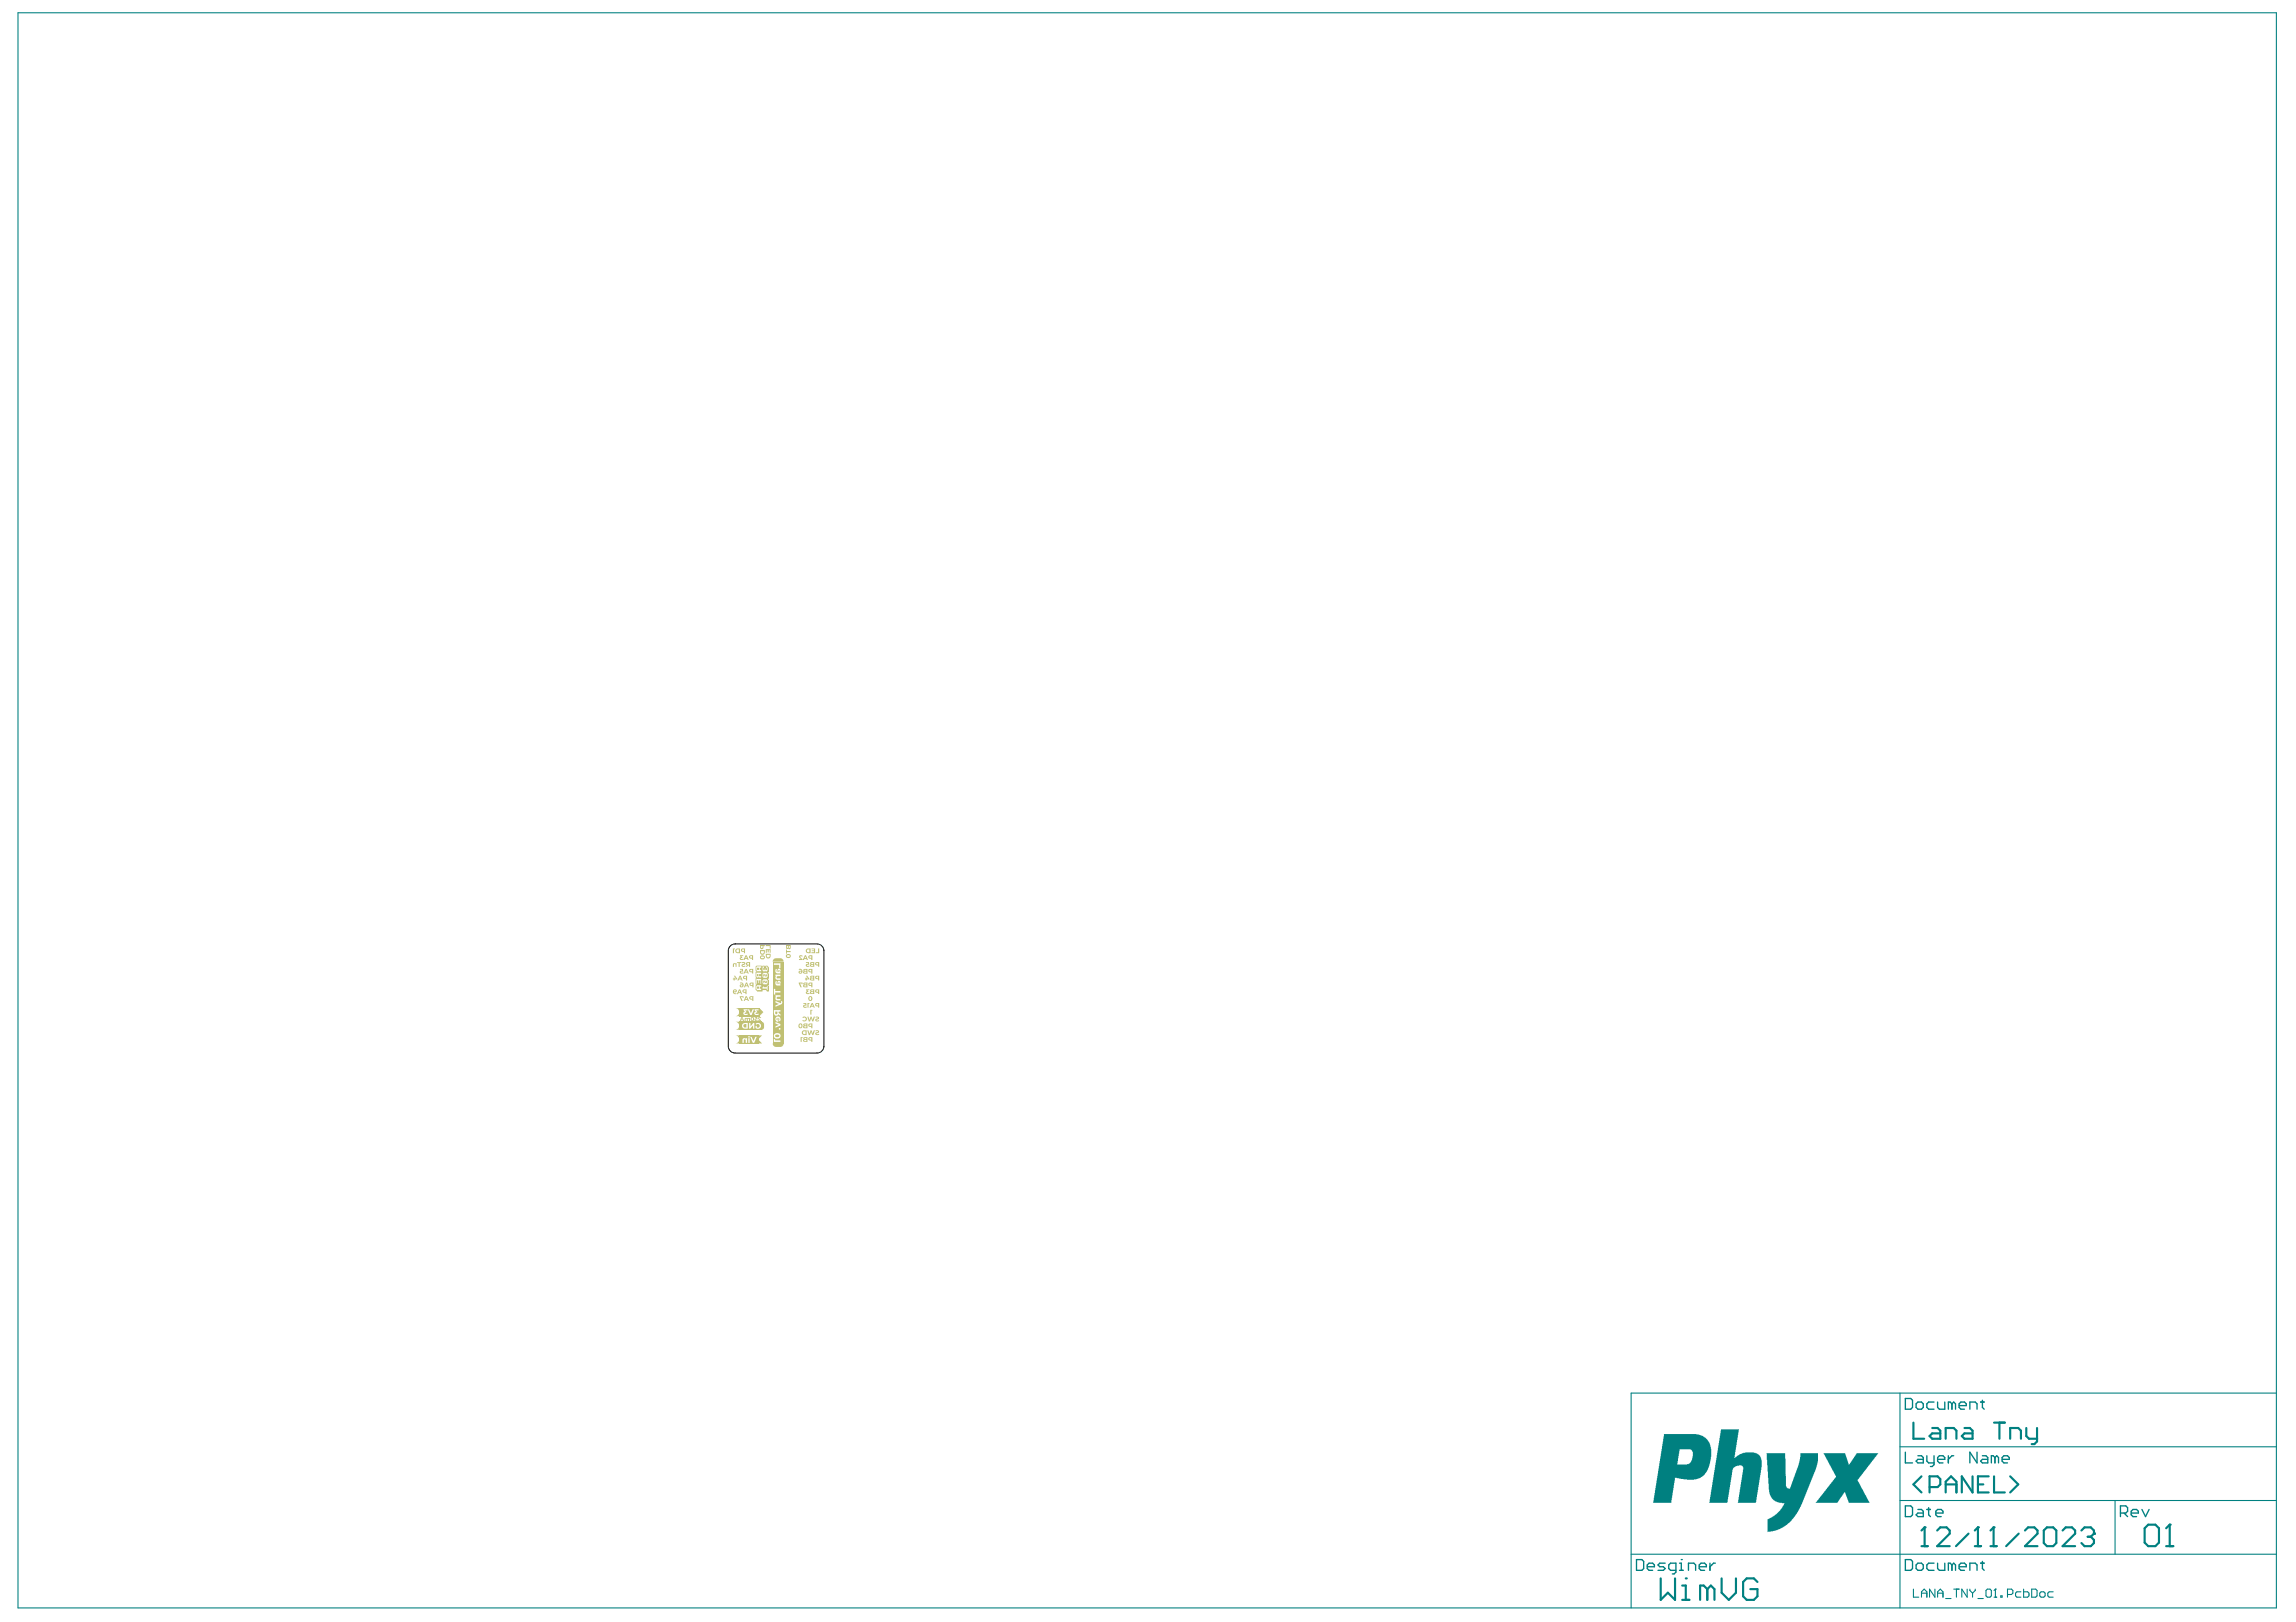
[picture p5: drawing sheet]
<svg xmlns="http://www.w3.org/2000/svg" width="297mm" height="210mm" viewBox="0 0 297 210" stroke-linecap="round" stroke-linejoin="round" font-family="sans-serif">
<g fill="#008080">
<path d="M222.7 185h2.3l-.6 3.7 .6-.5 .8-.2h1.3l.4 .2 .3 .4 .1 .4v.9l-.7 4.6h-2.4l.7-4.2a.58 .58 0 0 0-.1-.6h-.7l-.3 .2a.59 .59 0 0 0-.3 .6l-.6 4h-2.4z"/>
<path d="M228.5 188.1h2.4l.2 4.2v.2l.3 .2 .2-.1 1.1-3.1 .2-.9v-.5h2.3v1l-.4 1.3-1.8 4.6-.8 1.2-1 1.2-1 .5-.8 .3-.7 .1v-1.2a.45 .45 0 0 1 .4-.7l.7-.4 .5-.6 .5-.9h-.6l-.6-.2-.4-.4-.2-.4-.2-.7z"/>
<path d="M235.9 188.1h2.8l.4 1.4 .2-.1 .9-1.3h2.8l-2.6 3.3a.38 .38 0 0 0 .1 .5l1.4 2.6h-2.7l-.5-1.4h-.1l-.9 1.4h-2.8l2.2-2.8 .2-.3a.34 .34 0 0 0 .1-.6z"/>
<path d="M215.3 185.6h4.2l.8 .2 .6 .5 .4 .7 .1 .5-.1 1.4-.2 .8-.3 .7-.3 .5-.5 .3-.8 .3h-.9l-1.6-.3-.5 3.3h-2.3zM217.3 187.6l-.3 1.9h1.3l.3-.1 .3-.5 .1-.7a.57 .57 0 0 0-.3-.6z"/>
</g>
<g fill="none" stroke="#008080" stroke-width=".14">
<path d="M2.3 1.7h292.2v206.4h-292.2zM245.8 187.2h48.7M245.8 194.2h48.7M245.8 180.3v27.8M273.6 194.2v6.9M294.5 180.3h-83.5v27.8M211 201.1h83.5M247.5 205.6v1.1h.7M248.6 206.7v-.7l.3-.4 .4 .4v.7M248.6 206.2h.7M250.3 205.6v1.1l-.7-1.1v1.1M250.7 206.2h.7"/>
<path d="M250.7 206.7v-.7l.3-.4 .4 .4v.7M251.7 206.9h.7M252.8 205.6h.7M253.1 205.6v1.1M254.5 205.6v1.1l-.7-1.1v1.1M254.8 205.6v.2l.4 .4M255.2 206.2v.5M255.5 205.6v.2l-.3 .4M255.9 206.9h.7M256.9 205.8l.2-.2h.4l.1 .2v.7l-.1 .2h-.4l-.2-.2zM258 206.7h.3M258.1 205.6h.1"/>
<path d="M258.1 205.6v1.1M258.1 205.6l-.1 .2M258.8 206.5h.2v.2h-.2zM259.7 206.3h.5l.2-.1v-.4l-.2-.2h-.5v1.1M261.5 206h-.6l-.1 .2v.3l.1 .2h.6M261.8 205.6v1.1h.5l.2-.2v-.3l-.2-.2h-.5M262.8 205.6h.6l.1 .2v.7l-.1 .2h-.6zM264.1 206h.3l.2 .2v.3l-.2 .2h-.3l-.2-.2v-.3zM265.6 206h-.5l-.2 .2v.3l.2 .2h.5"/>
</g>
<g fill="none" stroke="#008080" stroke-width=".28">
<path d="M247.5 184.1v2.1h1.4M248.6 191.1l-1.1 1 1.1 1M249 197.7h.1M249 197.7v2.4M249 197.7l-.4 .4M249.6 192.4h1.1l.3-.3v-.7l-.3-.3h-1.1v2M250 184.8h.7l.3 .3v1.1h-1l-.4-.4 .4-.3h1M250.6 198.1l.4-.4h.8l.4 .4v.4l-1.6 1.6h1.6M251.7 186.2v-1.4h1.1l.3 .3v1.1M251.7 193.1v-1.4l.7-.6 .7 .6v1.4M251.7 192.1h1.4M254.2 184.8h.6l.4 .3v1.1h-1l-.4-.4 .4-.3h1"/>
<path d="M254.7 198.5l-1.7 1.6M255.2 191.1v2l-1.4-2v2M255.9 192.1h.7M255.9 197.7h.1M255.9 197.7v2.4M255.9 197.7l-.4 .4M257.3 191.1h-1.4v2h1.4M257.9 197.7h.1M257.9 197.7v2.4M257.9 197.7l-.4 .4M258 191.1v2h1.4M258 184.1h1.4"/>
<path d="M258.7 184.1v2.1M260.1 191.1l1 1-1 1M260.1 186.2v-1.4h1l.4 .3v1.1M261.2 198.5l-1.7 1.6M262 198.1l.4-.4h.8l.4 .4v.4l-1.6 1.6h1.6M262.1 184.8v1l.4 .4h1M263.5 184.8v1.7l-.3 .4h-.4M264.4 198.1l.4-.4h.8l.4 .4v1.6l-.4 .4h-.8l-.4-.4zM266.8 198.1l.4-.4h.9l.4 .4v.4l-1.7 1.6h1.7M269.3 198.1l.4-.4h.8l.4 .4v.4M270.1 198.9h.4M270.5 198.9l.4 .4v.4l-.4 .4h-.8l-.4-.4"/>
<path d="M270.9 198.5h.1M270.9 198.5l-.4 .4M277.5 197.8l.4-.5h.9l.5 .5v1.8l-.5 .5h-.9l-.4-.5zM280.7 197.3h.1M280.7 197.3v2.8M280.7 197.3l-.5 .5M214.8 204.3v2.7l1-.9 .9 .9v-2.7M217.6 207h1M217.6 205.2h.5v1.8M218.1 204.3h.1M220.9 205.6l-.5-.4h-.5v1.8M220.9 205.6v1.4"/>
<path d="M220.9 205.6l.4-.4 .5 .4v1.4M222.7 204.3v1.8l1 .9 .9-.9v-1.8M227.4 204.7l-.5-.4h-.9l-.5 .4v1.9l.5 .4h.9l.5-.4v-1h-1M248.6 200.1h.8M255.5 200.1h.8M257.5 200.1h.8M280.2 200.1h1"/>
</g>
<g fill="none" stroke="#008080" stroke-width=".17">
<path d="M246.5 194.9h.7l.2 .2v.9l-.2 .3h-.7zM246.5 181h.7l.2 .2v.9l-.2 .3h-.7zM246.5 187.9v1.4h.9M247.9 181.7l.2-.3h.5l.2 .3v.4l-.2 .3h-.5l-.2-.3zM248.1 195.3h.5l.2 .3v.7h-.7l-.2-.3 .2-.2h.7M248.1 188.4h.5l.2 .2v.7h-.7l-.2-.2 .2-.2h.7M249.3 195.3h.4M249.3 188.4v.7l.2 .2h.7M249.5 195.1v.9l.2 .3M250.2 181.4h-.7l-.2 .3v.4l.2 .3h.7M250.2 188.4v1.1l-.2 .3h-.3M250.4 195.8h1v-.2l-.3-.3h-.4l-.3 .3v.4l.3 .3h.4"/>
<path d="M250.7 181.4v.7l.2 .3h.7v-1M250.7 188.9h.9v-.3l-.2-.2h-.5l-.2 .2v.5l.2 .2h.5M252.1 188.4v.9M252.5 181.7l-.2-.3h-.2v1M252.5 181.7v.7M252.5 181.7l.3-.3 .2 .3v.7M252.8 188.4h-.3l-.4 .5M253.5 181.9h.9v-.2l-.3-.3h-.4l-.2 .3v.4l.2 .3h.4M254.8 182.4v-1h.7l.3 .3v.7M255.8 187.9v1.4l-1-1.4v1.4M256.2 181.4h.5M256.5 188.4h.4l.3 .2v.7h-.7l-.3-.2 .3-.2h.7"/>
<path d="M256.5 181.2v.9l.2 .3M258.1 188.6l-.2-.2h-.3v.9M258.1 188.6v.7M258.1 188.6l.2-.2 .3 .2v.7M259 188.9h.9v-.3l-.2-.2h-.5l-.2 .2v.5l.2 .2h.5M274.3 195.8h.7l.3-.2v-.5l-.3-.2h-.7v1.4M274.8 195.8l.5 .5M275.7 195.8h.9v-.2l-.2-.3h-.5l-.2 .3v.4l.2 .3h.5M277.1 195.3l.5 1 .4-1M211.7 201.8h.7l.2 .3v.9l-.2 .2h-.7zM213.1 202.8h.9v-.3l-.2-.2h-.5l-.2 .2v.5l.2 .2h.5M215.4 202.3h-.7l-.2 .2 .2 .3h.5l.2 .2-.2 .2h-.7"/>
<path d="M216.8 203.2h-.7l-.2-.2v-.5l.2-.2h.7v1.1l-.2 .3h-.2M217.3 203.2h.4M217.3 202.3h.2v.9M217.5 201.8h.1M218.4 203.2v-.9h.7l.3 .2v.7M219.8 202.8h1v-.3l-.3-.2h-.4l-.3 .2v.5l.3 .2h.4M221.2 202.3v.9M221.9 202.3h-.2l-.5 .5M246.5 201.8h.7l.2 .3v.9l-.2 .2h-.7zM247.9 202.5l.2-.2h.5l.2 .2v.5l-.2 .2h-.5l-.2-.2zM250.2 202.3h-.7l-.2 .2v.5l.2 .2h.7M250.7 202.3v.7l.2 .2h.7v-.9"/>
<path d="M252.5 202.5l-.2-.2h-.2v.9M252.5 202.5v.7M252.5 202.5l.3-.2 .2 .2v.7M253.5 202.8h.9v-.3l-.3-.2h-.4l-.2 .2v.5l.2 .2h.4M254.8 203.2v-.9h.7l.3 .2v.7M256.2 202.3h.5M256.5 202.1v.9l.2 .2"/>
</g>
<g fill="#c0c073">
<path d="M100 135h1.4a.42 .42 0 0 1-.5 .5h-.5a.42 .42 0 0 1-.4-.5z"/>
<path d="M100 124.2l.3-.2h.6a.42 .42 0 0 1 .5 .4h-1.4z"/>
<path d="M95.1 130.5h.5v1h-.5a.52 .52 0 0 0 .5-.5 .52 .52 0 0 0-.5-.5z"/>
<path d="M95.1 134h.5v1h-.5a.52 .52 0 0 0 .5-.5 .52 .52 0 0 0-.5-.5z"/>
<path d="M95.1 132.2h.5v1.1h-.5a.52 .52 0 0 0 .5-.6 .52 .52 0 0 0-.5-.5z"/>
<path d="M98.5 132.2h.1a.63 .63 0 0 1 .1 1l-.2 .1z"/>
<path d="M97.9 127.7h.3v.2h-.3z"/>
<path d="M98.7 126.1h.3v.1l.2-.1v.3h-.3l.1-.2-.3 .2z"/>
<path d="M97.9 126.1h.2v.2h-.2z"/>
<path d="M98.1 134h.5l-.5 .5 .5 .5h-.5z"/>
<path d="M98.2 130.5l.6 .5-.6 .5z"/>
<path d="M98.1 131.7l.1-.1 .3 .1h-.3l.3 .4h-.4v-.1h.2l-.2-.1z"/>
<path d="M97.6 131.6h.4v.3l-.3 .1h.3v.1h-.4v-.2l.3-.1v-.1h-.3z"/>
<path d="M96.4 131.8l.6-.1v.4h-.1v-.3l-.2 .1v.2h-.1v-.3l-.1 .1v.2h-.2z"/>
<path d="M105.5 133.4l.3-.1 .1 .1v.2l-.3 .2h.3l.1 .1h-.4h-.1l.1-.3 .2-.1v-.1l-.3 .1z"/>
<path d="M104.4 133.3h.2l.1 .5 .2-.5h.1l.1 .5 .2-.5h.1l-.2 .6h-.1l-.2-.4-.1 .4h-.2z"/>
<path d="M98.7 126.9v.3h.1v-.1l.1 .1h.3v-.3h-.1v.1h-.1v-.1zM98.9 127h.1v.1h-.1z"/>
<path d="M97.8 125.1v.6v.1v.7v.1v.8v.1v.6l.1 .1v.1h.8v-.2h.4l.1 .2h.3v-.7l-.1-.1h.1v-.7h-.1v-.2h.1v-.6h-.1v-.2h.1v-.6l-.2-.2h-.3v.1l-.1-.1h-.2v.1l-.1-.1h-.8zM97.8 126.7h.7v.6h-.1v-.4h-.2v.3h-.1v-.3h-.2v.4h-.1zM97.8 127.6h.1v-.1h.6v.2h-.2v.2h.2v.2h-.6v-.1h-.1zM97.8 125.9h.7v.2h-.3v.2h.3v.2h-.3v-.1l-.3 .1-.1-.1zM97.9 125.1h.6v.1h-.2v.3h.2v.2h-.6l-.1-.1v-.5zM98.7 127.7h.1v.1h.4v-.2h.1v.5h-.1v-.2h-.5zM98.7 126.7h.5l.1 .1v.5h-.1v.1h-.4l-.1-.1v-.5zM98.7 125.9h.5v.1h.1v.4l-.1 .1h-.5v-.5zM98.7 125.2l.1-.1-.1 .4h.2v-.2h.1v.2h.2v-.2l-.1-.1v-.1h.1l.1 .1v.4h-.1v.1h-.2v-.1l-.3 .1v-.1z"/>
<path d="M104.7 125.6l.3-.1v.2h-.3zM104.6 125.5v.3h.4v.2h.1v-.6h-.3z"/>
<path d="M104.1 125.5h.2v.1h-.2zM104.1 125.8l.2-.1v.2h-.2zM103.9 125.5l.1 .2-.1 .1v.1l.6 .1v-.6z"/>
<path d="M103.3 125.4l.1 .1h.2l.1 .2h-.3l-.1 .2 .2 .1h.2l.1-.2v-.3l-.3-.1zM103.5 125.8a.11 .11 0 0 1 .2 0 .11 .11 0 0 1-.2 0z"/>
<path d="M97.2 131.8a.15 .15 0 0 1 .3 0 .15 .15 0 0 1-.3 0zM97.1 131.9a.26 .26 0 0 0 .5 0 .26 .26 0 0 0-.5 0z"/>
<path d="M96 131.7l.1 .2h-.2zM95.9 131.6l-.2 .5 .2-.1 .4 .1-.2-.5z"/>
<path d="M103.9 133.5h.3v.3h-.3zM103.8 133.5l-.1 .2 .2 .2h.5v-.6h-.4z"/>
<circle cx="98" cy="125.4" r=".16"/>
</g>
<g fill="#c0c073">
<path d="M95.6 130.5h.4v1h-.4z" fill-rule="evenodd"/>
<path d="M95.6 134h.4v1h-.4z" fill-rule="evenodd"/>
<path d="M95.6 132.2h.4v1.1h-.4z" fill-rule="evenodd"/>
<path d="M100 124.4h1.4v10.6h-1.4z" fill-rule="evenodd"/>
</g>
<g fill="#fff">
<path d="M100.1 124.7h.9v.6h-.2v-.4h-.7z"/>
<path d="M100.3 126.1h.7v.2h-.4l-.1 .1 .1 .2h.4v.2l-.6-.1z"/>
<path d="M100.1 128h.2v.2h.7v.2h-.7v.3h-.2z"/>
<path d="M100.3 128.8h.7v.2h-.4l-.1 .1 .1 .2h.4v.2l-.6-.1z"/>
<path d="M100.3 129.5l.7 .3 .1-.1-.1-.1 .2-.1v.3l-.1 .2-.8 .3v-.2l.5-.2-.5-.2z"/>
<path d="M100.3 132.3l.7 .2v.2l-.7 .3v-.2l.5-.2-.5-.2z"/>
<path d="M100.1 134.5h.2v.1h.7v.2h-.9z"/>
<path d="M100.7 125.5l.2 .1-.1 .2h-.1zM100.4 125.4v.5l.2 .1h.4l-.1-.6h-.2l-.1 .4-.1-.1v-.3z"/>
<path d="M100.7 127.1l.2 .1-.1 .1h-.1zM100.4 126.9v.6h.6v-.1h-.1l.1-.4-.2-.1-.2 .1-.1 .3v-.3z"/>
<path d="M100.3 130.9h.3l-.1 .3h-.2zM100.1 130.7v.5l.1 .2h.3l.2-.1 .3 .2v-.3l-.3-.1v-.2h.3v-.2z"/>
<path d="M100.5 131.8l.1-.1v.3l-.1-.1zM100.4 131.7l-.1 .3 .1 .1 .3 .1v-.5l.1 .1v.3l.1 .1 .1-.4-.1-.2-.3-.1z"/>
<path d="M100.3 133.9h.4l.1 .2-.1 .1h-.3l-.1-.1zM100.2 133.8l-.1 .3 .2 .3h.4l.2-.2 .1-.2-.2-.3h-.4z"/>
<circle cx="100.9" cy="133.1" r=".12"/>
</g>
<g fill="#c0c073">
<path d="M105.5 131.6l.3-.1 .1 .1v.2l-.3 .2h.3l.1 .1-.4 .1-.1-.1 .1-.3h.2v-.1h-.3z"/>
<path d="M104.4 131.6h.2l.1 .4 .2-.4h.1l.1 .4 .2-.4h.1l-.2 .6h-.1l-.2-.4-.1 .4h-.2z"/>
<path d="M103.8 131.7l.2-.2 .3 .1 .1 .2-.1 .3-.2 .1-.3-.1 .1-.1h.3v-.2l-.1-.1h-.2z"/>
<path d="M95.7 128.9h.5v.2l-.3-.1 .2 .5h-.2z"/>
<path d="M104.5 129.8h.2v.1h-.1v.5h-.1z"/>
<path d="M103.9 129.8h.4v.3l-.2 .1-.1 .1 .3-.1 .1 .2-.5-.1v-.2l.3-.1v-.1h-.3z"/>
<path d="M104.3 126.3h.1l.3 .4h-.3v.2h-.2v-.2h-.1l.1-.2 .3 .1z"/>
<path d="M94.8 122.7h.3v.1h-.1v.6h-.2z"/>
<path d="M99.1 122.3h.6v.5h-.1v-.4h-.5z"/>
<path d="M99.1 122.8h.6v.5h-.1v-.3h-.2v.3h-.1v-.3h-.1v.3h-.1z"/>
<path d="M97.1 129.1l.2-.1v.3l-.2-.1zM97 129v.3l.3 .1v.1h.2v-.6z"/>
<path d="M96.5 129.1l.2 .2h-.2zM96.5 128.9l-.3 .6h.2v-.1h.3l.1 .1h.1l-.3-.6z"/>
<path d="M97.1 127.3h.2v.2h-.2zM97 127.3v.2l.3 .1v.2h.2v-.6h-.4z"/>
<path d="M96.6 127.3l.1 .2h-.2zM96.5 127.2l-.3 .6h.2v-.2h.3l.1 .2h.1l-.2-.6z"/>
<path d="M95.7 127.2l.1 .1h.2l.1 .1h-.3l-.1 .3 .1 .1 .3-.1 .1-.2v-.2l-.3-.2zM95.8 127.6a.15 .15 0 0 1 .3 0 .15 .15 0 0 1-.3 0z"/>
<path d="M105.6 129.9h.2v.2h-.2zM105.5 129.9v.3h.3v.2h.2v-.6h-.4z"/>
<path d="M105.1 129.9l.1 .3h-.2zM105 129.8l-.3 .6h.2v-.1h.3l.1 .1h.1l-.2-.6z"/>
<path d="M105.6 126.4h.2v.2h-.2zM105.5 126.4v.2l.3 .1v.2h.2v-.6h-.4z"/>
<path d="M105 126.4h.2v.1h-.2zM104.9 126.6h.3v.2h-.3zM104.8 126.3l.1 .3-.1 .2 .2 .1h.3v-.6z"/>
<path d="M96 122.9l.2-.1v.3h-.2zM95.9 122.8v.3l.3 .1v.2h.2v-.7h-.3z"/>
<path d="M95.3 122.9h.3v.3h-.3zM95.2 122.9l-.1 .2 .1 .2 .5 .1v-.7h-.3z"/>
<path d="M104.7 129.1h.2v.3l-.2-.1zM104.5 129.2a.3 .3 0 0 0 .6 0 .3 .3 0 0 0-.6 0z"/>
<path d="M98.4 122.4h.3l-.1 .3h-.1zM98.3 122.3v.4l.2 .1h.2l.1-.4h.1v-.1z"/>
<path d="M98.5 123.1h.3v.3h-.3zM98.3 123l.1 .5 .2 .1 .2-.1 .1-.5z"/>
<path d="M98.5 123.8h.2l.1 .1v.1h-.3zM98.3 123.9a.3 .3 0 0 0 .6 0 .3 .3 0 0 0-.6 0z"/>
<path d="M99.2 123.6h.4l-.1 .3h-.3zM99.1 123.4l.1 .6h.2l.2-.1 .1-.5z"/>
<path d="M96.2 128.2l.2-.1v.3h-.2zM96.1 128.1v.3l.3 .1v.2h.2v-.7z"/>
<path d="M95.7 128.2l.1 .2h-.2zM95.6 128l-.3 .7h.2v-.2h.3l.1 .2h.1l-.2-.7z"/>
<path d="M95 128.2a.1 .1 0 0 1 .2 0 .1 .1 0 0 1-.2 0zM94.8 128.1l.1 .4 .1 .2 .3-.1-.1-.1h-.2v-.1h.2l.1-.3-.2-.1z"/>
</g>
<path d="M96 134h2.1v1h-2.1z" fill-rule="evenodd" fill="#c0c073"/>
<g fill="#fff">
<path d="M97.1 134.2h.1l.3 .5 .2-.5h.2l-.3 .8h-.2z"/>
<path d="M96.1 134.4h.1h.3h.2v.6h-.2v-.4l-.1-.1-.2 .1v.4h-.1z"/>
<path d="M96.8 134.2a.1 .1 0 0 0 .2 0 .1 .1 0 0 0-.2 0zM96.8 134.4v.6h.2v-.6z"/>
</g>
<g fill="#c0c073">
<path d="M101.7 122.9h.1v.2h.5v.1h-.5v.2h-.1z"/>
<path d="M104.3 128h.4v.1h-.3l.2 .3h-.2v.1h.3v.1h-.4l-.1-.2 .2-.1z"/>
<path d="M101.8 122.4h.1v.3l-.1-.1zM102 122.4h.2l-.1 .3h-.1zM101.7 122.3l.1 .5h.4l.1-.5z"/>
<path d="M101.8 123.7l.3-.1 .1 .2h-.3zM101.7 123.7a.3 .3 0 0 0 .6 0 .3 .3 0 0 0-.6 0z"/>
<path d="M105.6 128.2l.2-.1v.3l-.2-.1zM105.5 128.1v.3l.3 .1v.1h.2v-.6h-.4z"/>
<path d="M105 128.2l.2-.1v.2h-.2zM104.9 128.4h.3v.1h-.2zM104.9 128.1l-.1 .1 .1 .1-.1 .2 .1 .1h.4v-.6z"/>
</g>
<path d="M96 130.5h2.2v1h-2.2z" fill-rule="evenodd" fill="#c0c073"/>
<g fill="#fff">
<path d="M97.6 130.6h.5v.2h-.3l.2 .2-.2 .1a.15 .15 0 0 0 .1 .2 .15 .15 0 0 0 .2-.1l.1 .1-.3 .1-.3-.2v-.2l.2-.1z"/>
<path d="M96.7 130.6h.2l.2 .5 .3-.5h.2l-.4 .8h-.1z"/>
<path d="M96.2 130.6h.5v.2h-.3l.1 .1v.1h-.1a.14 .14 0 0 0 0 .2 .14 .14 0 0 0 .2 0l.2 .1-.3 .1-.3-.2v-.2l.2-.1z"/>
</g>
<g fill="#c0c073">
<path d="M104.3 124.5h.4v.3l-.3 .1v.1l.3-.1v.2h-.3l-.1-.1v-.2l.3-.1-.1-.1h-.2z"/>
<path d="M105.6 124.6h.2v.2h-.2zM105.5 124.6v.3h.3v.2h.2v-.6h-.4z"/>
<path d="M105 124.6h.2v.2l-.2-.1zM105 124.9h.2v.1h-.2zM104.9 124.5l-.1 .2 .1 .1-.1 .2 .1 .1h.4v-.6z"/>
</g>
<path d="M95.9 132.2h2.6v1.1h-2.6z" fill-rule="evenodd" fill="#c0c073"/>
<g fill="#fff">
<path d="M97.7 132.5l.3-.1h.3l.2 .3-.1 .3-.3 .1-.4-.1v-.3h.2v.3h.1l.3-.2-.1-.2-.2-.1-.1 .1z"/>
<path d="M96.9 132.4h.2v.4l.3-.4h.2v.7h-.2v-.4l-.3 .4h-.2z"/>
<path d="M96.2 132.6l.4-.1v.5l-.4-.1zM96.1 132.5l-.1 .3 .1 .2 .2 .1h.4v-.7h-.4z"/>
</g>
<g fill="#c0c073">
<path d="M103.4 123.7l.3-.1 .2 .1-.4 .1 .3 .4h-.4v-.1h.2l-.2-.2z"/>
<path d="M94.9 126.3h.2l.3 .4h-.4v.2h-.1v-.2h-.1l.1-.2h.1v.1h.2z"/>
<path d="M95.7 123.6h.5v.1h-.3l.1 .3h-.2l.1 .1h.2l.1 .1h-.5v-.2l.2-.1z"/>
<path d="M104.8 130.7h.3v.1h-.1v.5h-.2z"/>
<path d="M96 124.5h.2l.2 .1v.2l-.3 .2 .3-.1v.2h-.3l-.2-.1 .1-.2 .3-.1-.1-.1-.2 .1z"/>
<path d="M95.4 124.5h.5v.1h-.2v.5h-.1v-.5h-.2z"/>
<path d="M94.8 124.7l.5-.1v.5h-.1l-.1-.3h-.1v.3h-.2z"/>
<path d="M103.6 134.2h.2v.1h-.1v.5h-.1z"/>
<path d="M105.8 122.7h.2v.7h-.5v-.2h.3z"/>
<path d="M105 122.7h.5v.7h-.5v-.2h.3v-.1h-.3v-.1h.3v-.2h-.3z"/>
<path d="M103.3 127.2h.5v.2l-.3-.1 .2 .5h-.1z"/>
<path d="M95.7 125.4h.4v.3h-.2l-.1 .1h.3l.1 .2-.5-.1v-.2l.3-.1v-.1h-.3z"/>
<path d="M104.7 123.8l.3-.1v.3l-.3-.1zM104.6 123.7v.3l.4 .1v.1h.1v-.6z"/>
<path d="M104.2 123.8l.1 .2h-.2zM104.1 123.6l-.3 .6h.2l.1-.1h.2l.1 .1h.1l-.2-.6z"/>
<path d="M96.3 126.4h.2v.2h-.2zM96.2 126.3v.3l.3 .1v.2h.2v-.6z"/>
<path d="M95.8 126.4v.2h-.2zM95.7 126.3l-.3 .6h.2v-.2h.3v.2h.2l-.3-.6z"/>
<path d="M97.1 123.8l.2-.1v.2h-.2zM96.9 123.7l.1 .3 .3 .1v.1h.1v-.6h-.3z"/>
<path d="M96.5 123.8l.1 .2h-.2zM96.5 123.6l-.3 .6h.1l.1-.1h.3v.1h.2l-.3-.6z"/>
<path d="M104.7 132.6h.3v.2l-.3-.1zM104.6 132.6v.2l.4 .1v.2h.1v-.7h-.3z"/>
<path d="M104.1 132.6h.2v.1h-.2zM104.1 132.8h.2v.2l-.2-.1zM103.9 132.5l.1 .2-.1 .1v.2l.6 .1v-.7z"/>
<path d="M103.5 132.6h.1h.1v.3l-.1 .1-.2-.2zM103.3 132.7a.3 .3 0 0 0 .6 0 .3 .3 0 0 0-.6 0z"/>
<path d="M96.7 124.6h.2v.2h-.2zM96.5 124.6v.2l.1 .1-.1 .2h.2l.1-.2h.1v.2h.1v-.6h-.3z"/>
<path d="M104.7 134.4l.3-.1v.2h-.3zM104.6 134.3v.3l.4 .1v.1h.1v-.6h-.3z"/>
<path d="M104.1 134.4l.2-.1v.2h-.2zM104.1 134.6h.2v.1h-.2zM103.9 134.3l.1 .2-.1 .1v.2h.6v-.6z"/>
<path d="M104.4 122.9h.3v.3h-.3zM104.3 122.9l-.1 .2 .2 .2 .5 .1v-.7h-.4z"/>
<path d="M104.7 127.3h.3v.2h-.3zM104.6 127.3v.2l.4 .1v.2h.1v-.6h-.3z"/>
<path d="M104.1 127.3h.2v.1h-.2zM104.1 127.5h.2v.2l-.2-.1zM103.9 127.2l.1 .3h-.1v.2l.6 .1v-.6z"/>
<path d="M97.1 125.5h.2v.2h-.2zM97 125.4l-.1 .3 .4 .1v.2h.1v-.6z"/>
<path d="M96.5 125.5l.1 .3h-.2zM96.5 125.4l-.3 .6h.1l.1-.1h.3v.1h.2l-.3-.6z"/>
</g>
<path d="M94.5 122.4l.3-.2h.3h10.6a.88 .88 0 0 1 .9 .8v12.4a.88 .88 0 0 1-.9 .9h-10.6a.88 .88 0 0 1-.9-.9v-12.4l.1-.3z" fill="none" stroke="#000" stroke-width=".13"/>
</svg>
